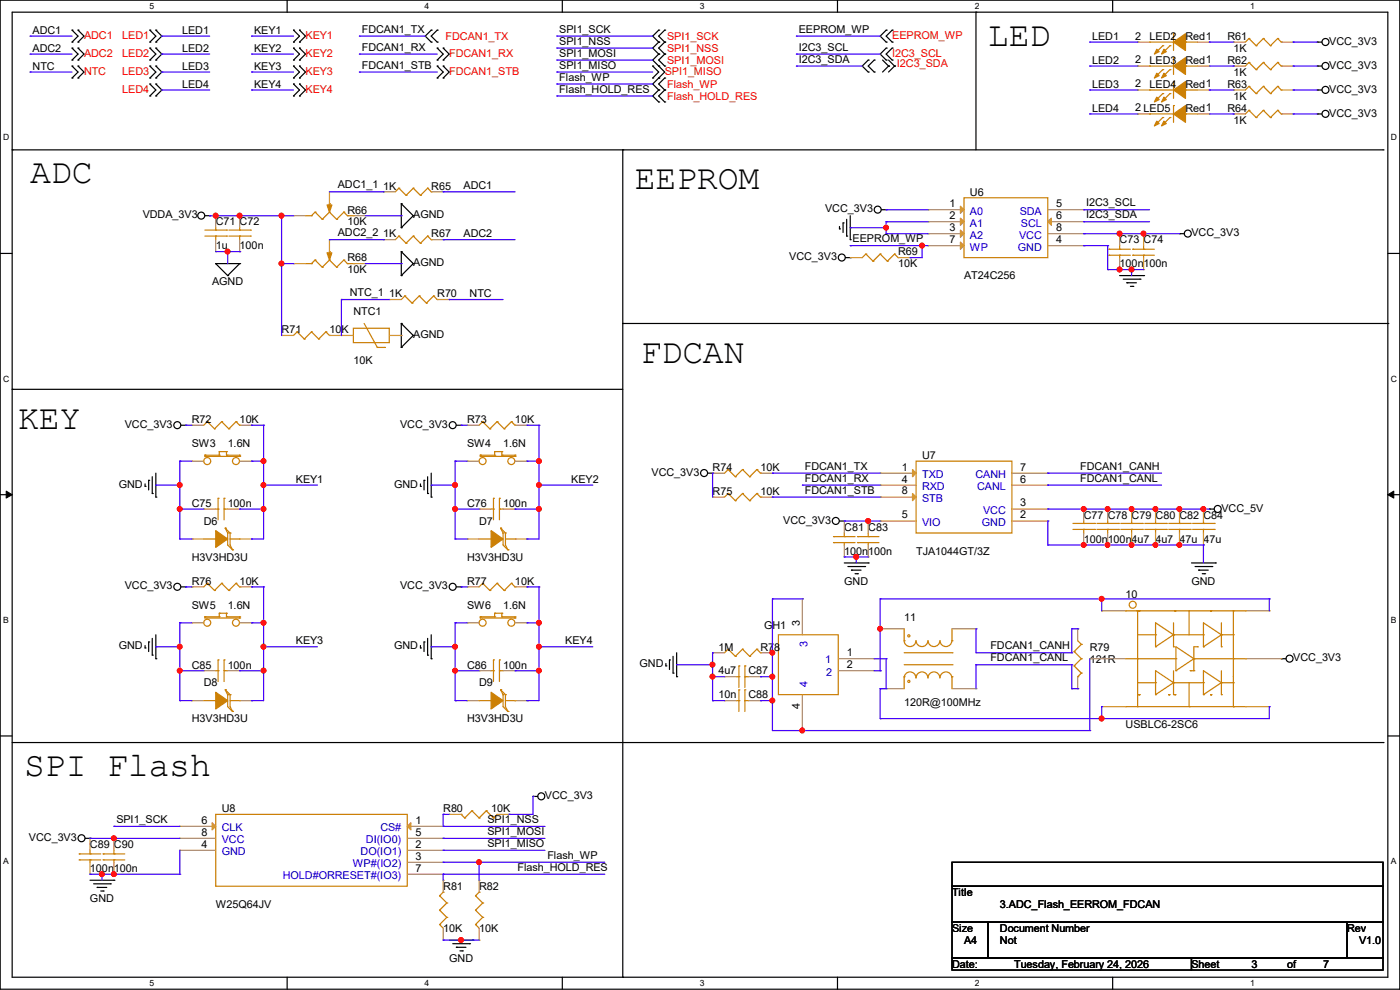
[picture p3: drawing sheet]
<svg xmlns="http://www.w3.org/2000/svg" width="297mm" height="210mm" viewBox="0 0 297 210" stroke-linecap="round" stroke-linejoin="round" font-family="sans-serif">
<defs><g id="words">
<g font-size="7.4">
<text x="209.6" y="9.7">LED</text>
<text x="6.4" y="38.9">ADC</text>
<text x="134.7" y="40.2">EEPROM</text>
<text x="135.9" y="77">FDCAN</text>
<text x="3.9" y="91">KEY</text>
<text x="5.1" y="164.6">SPI Flash</text>
</g>
<g font-size="2.3">
<text x="6.9" y="7.2">ADC1</text>
<text x="6.9" y="11">ADC2</text>
<text x="38.7" y="7.2">LED1</text>
<text x="38.7" y="11">LED2</text>
<text x="53.9" y="7.2">KEY1</text>
<text x="53.9" y="11">KEY2</text>
<text x="76.8" y="6.9">FDCAN1_TX</text>
<text x="76.8" y="10.8">FDCAN1_RX</text>
<text x="118.7" y="9.5">SPI1_NSS</text>
<text x="118.7" y="6.9">SPI1_SCK</text>
<text x="169.5" y="6.9">EEPROM_WP</text>
<text x="169.5" y="10.8">I2C3_SCL</text>
<text x="231.7" y="8.4">LED1</text>
<text x="240.8" y="8.4">2</text>
<text x="243.9" y="8.5">LED2</text>
<text x="251.5" y="8.5">Red1</text>
<text x="260.4" y="8.5">R61</text>
<text x="261.7" y="11">1K</text>
<text x="282" y="9.5">VCC_3V3</text>
<text x="6.9" y="14.8">NTC</text>
<text x="38.7" y="14.8">LED3</text>
<text x="53.9" y="14.8">KEY3</text>
<text x="76.8" y="14.6">FDCAN1_STB</text>
<text x="118.7" y="12">SPI1_MOSI</text>
<text x="118.7" y="14.6">SPI1_MISO</text>
<text x="118.7" y="17.1">Flash_WP</text>
<text x="169.5" y="13.3">I2C3_SDA</text>
<text x="231.7" y="13.5">LED2</text>
<text x="240.8" y="13.5">2</text>
<text x="243.9" y="13.5">LED3</text>
<text x="251.5" y="13.5">Red1</text>
<text x="260.4" y="13.5">R62</text>
<text x="261.7" y="16.1">1K</text>
<text x="282" y="14.6">VCC_3V3</text>
<text x="38.7" y="18.6">LED4</text>
<text x="53.9" y="18.6">KEY4</text>
<text x="118.7" y="19.6">Flash_HOLD_RES</text>
<text x="231.7" y="18.6">LED3</text>
<text x="231.7" y="23.7">LED4</text>
<text x="240.8" y="18.5">2</text>
<text x="240.8" y="23.6">2 LED5</text>
<text x="243.9" y="18.6">LED4</text>
<text x="251.5" y="23.7">Red1</text>
<text x="251.5" y="18.6">Red1</text>
<text x="260.4" y="23.7">R64</text>
<text x="260.4" y="18.6">R63</text>
<text x="261.7" y="21.2">1K</text>
<text x="282" y="19.6">VCC_3V3</text>
<text x="261.7" y="26.2">1K</text>
<text x="282" y="24.7">VCC_3V3</text>
<text x="71.7" y="40">ADC1_1</text>
<text x="81.3" y="40.2">1K</text>
<text x="91.5" y="40.2">R65</text>
<text x="98.3" y="40.2">ADC1</text>
<text x="205.8" y="41.5">U6</text>
<text x="30.3" y="46.3">VDDA_3V3</text>
<text x="45.8" y="47.8">C71</text>
<text x="50.8" y="47.8">C72</text>
<text x="73.7" y="45.3">R66</text>
<text x="73.7" y="47.8">10K</text>
<text x="87.7" y="46.3">AGND</text>
<text x="175.1" y="45">VCC_3V3</text>
<text x="201.5" y="43.9">1</text>
<text x="201.5" y="46.5">2</text>
<text x="224.1" y="43.9">5</text>
<text x="224.1" y="46.5">6</text>
<text x="230.4" y="43.8">I2C3_SCL</text>
<text x="230.4" y="46.3">I2C3_SDA</text>
<text x="45.8" y="52.9">1u</text>
<text x="50.8" y="52.9">100n</text>
<text x="71.7" y="50.1">ADC2_2</text>
<text x="81.3" y="50.4">1K</text>
<text x="91.5" y="50.4">R67</text>
<text x="98.3" y="50.3">ADC2</text>
<text x="180.9" y="51.4">EEPROM_WP</text>
<text x="201.5" y="49">3</text>
<text x="201.5" y="51.6">7</text>
<text x="224.1" y="51.6">4</text>
<text x="224.1" y="49">8</text>
<text x="237.5" y="51.6">C73</text>
<text x="242.6" y="51.6">C74</text>
<text x="252.8" y="50.1">VCC_3V3</text>
<text x="73.7" y="55.5">R68</text>
<text x="73.7" y="58">10K</text>
<text x="87.7" y="56.5">AGND</text>
<text x="167.4" y="55.2">VCC_3V3</text>
<text x="190.5" y="54.2">R69</text>
<text x="190.5" y="56.7">10K</text>
<text x="204.5" y="59.3">AT24C256</text>
<text x="237.5" y="56.7">100n</text>
<text x="242.6" y="56.7">100n</text>
<text x="45" y="60.5">AGND</text>
<text x="74.2" y="62.8">NTC_1</text>
<text x="82.6" y="63.1">1K</text>
<text x="92.8" y="63.1">R70</text>
<text x="99.6" y="63">NTC</text>
<text x="59.7" y="70.7">R71</text>
<text x="69.9" y="70.7">10K</text>
<text x="75" y="66.9">NTC1</text>
<text x="87.7" y="71.7">AGND</text>
<text x="75" y="77.3">10K</text>
<text x="40.7" y="89.7">R72</text>
<text x="50.8" y="89.7">10K</text>
<text x="99.1" y="89.7">R73</text>
<text x="109.3" y="89.7">10K</text>
<text x="26.5" y="90.8">VCC_3V3</text>
<text x="40.7" y="94.8">SW3</text>
<text x="48.3" y="94.8">1.6N</text>
<text x="84.9" y="90.8">VCC_3V3</text>
<text x="99.1" y="94.8">SW4</text>
<text x="106.7" y="94.8">1.6N</text>
<text x="138.2" y="100.9">VCC_3V3</text>
<text x="151.2" y="99.9">R74</text>
<text x="161.3" y="99.9">10K</text>
<text x="170.7" y="99.7">FDCAN1_TX</text>
<text x="191.3" y="99.8">1</text>
<text x="195.6" y="97.4">U7</text>
<text x="216.5" y="99.8">7</text>
<text x="229.2" y="99.7">FDCAN1_CANH</text>
<text x="25.2" y="103.5">GND</text>
<text x="40.7" y="107.5">C75</text>
<text x="48.3" y="107.5">100n</text>
<text x="62.8" y="102.4">KEY1</text>
<text x="83.6" y="103.5">GND</text>
<text x="99.1" y="107.5">C76</text>
<text x="106.7" y="107.5">100n</text>
<text x="121.2" y="102.4">KEY2</text>
<text x="151.2" y="105">R75</text>
<text x="161.3" y="105">10K</text>
<text x="170.7" y="102.2">FDCAN1_RX</text>
<text x="170.7" y="104.7">FDCAN1_STB</text>
<text x="191.3" y="102.4">4</text>
<text x="191.3" y="104.9">8</text>
<text x="216.5" y="107.4">3</text>
<text x="216.5" y="102.4">6</text>
<text x="229.2" y="102.2">FDCAN1_CANL</text>
<text x="43.2" y="111.3">D6</text>
<text x="101.6" y="111.3">D7</text>
<text x="166.2" y="111.1">VCC_3V3</text>
<text x="179.1" y="112.6">C81</text>
<text x="184.2" y="112.6">C83</text>
<text x="191.3" y="110">5</text>
<text x="216.5" y="110">2</text>
<text x="229.9" y="110.1">C77</text>
<text x="235" y="110.1">C78</text>
<text x="240.1" y="110.1">C79</text>
<text x="245.2" y="110.1">C80</text>
<text x="250.2" y="110.1">C82</text>
<text x="255.3" y="110.1">C84</text>
<text x="259.1" y="108.5">VCC_5V</text>
<text x="40.7" y="119">H3V3HD3U</text>
<text x="99.1" y="119">H3V3HD3U</text>
<text x="179.1" y="117.7">100n</text>
<text x="184.2" y="117.7">100n</text>
<text x="194.4" y="117.7">TJA1044GT/3Z</text>
<text x="229.9" y="115.1">100n</text>
<text x="235" y="115.1">100n</text>
<text x="240.1" y="115.1">4u7</text>
<text x="245.2" y="115.1">4u7</text>
<text x="250.2" y="115.1">47u</text>
<text x="255.3" y="115.1">47u</text>
<text x="26.5" y="125.1">VCC_3V3</text>
<text x="40.7" y="124">R76</text>
<text x="50.8" y="124">10K</text>
<text x="84.9" y="125.1">VCC_3V3</text>
<text x="99.1" y="124">R77</text>
<text x="109.3" y="124">10K</text>
<text x="179.1" y="124">GND</text>
<text x="252.8" y="124">GND</text>
<text x="40.7" y="129.1">SW5</text>
<text x="48.3" y="129.1">1.6N</text>
<text x="99.1" y="129.1">SW6</text>
<text x="106.7" y="129.1">1.6N</text>
<text x="191.8" y="131.7">11</text>
<text x="238.8" y="126.8">10</text>
<text x="25.2" y="137.8">GND</text>
<text x="62.8" y="136.7">KEY3</text>
<text x="83.6" y="137.8">GND</text>
<text x="119.9" y="136.7">KEY4</text>
<text x="162.1" y="133.4">GH1</text>
<text x="169.7" y="132.9" transform="rotate(-90 169.7 132.9)">3</text>
<text x="210.1" y="137.8">FDCAN1_CANH</text>
<text x="40.7" y="141.8">C85</text>
<text x="48.3" y="141.8">100n</text>
<text x="99.1" y="141.8">C86</text>
<text x="106.7" y="141.8">100n</text>
<text x="135.7" y="141.6">GND</text>
<text x="152.4" y="143.1">4u7</text>
<text x="152.4" y="138">1M</text>
<text x="158.8" y="143.1">C87</text>
<text x="161.3" y="138">R78</text>
<text x="179.6" y="139.2">1</text>
<text x="179.6" y="141.7">2</text>
<text x="210.1" y="140.3">FDCAN1_CANL</text>
<text x="231.2" y="138">R79</text>
<text x="231.2" y="140.5">121R</text>
<text x="274.4" y="140.3">VCC_3V3</text>
<text x="43.2" y="145.6">D8</text>
<text x="101.6" y="145.6">D9</text>
<text x="152.4" y="148.2">10n</text>
<text x="158.8" y="148.2">C88</text>
<text x="191.8" y="149.7">120R@100MHz</text>
<text x="40.7" y="153.2">H3V3HD3U</text>
<text x="99.1" y="153.2">H3V3HD3U</text>
<text x="169.7" y="150.4" transform="rotate(-90 169.7 150.4)">4</text>
<text x="238.8" y="154.5">USBLC6-2SC6</text>
<text x="47" y="172.3">U8</text>
<text x="94" y="172.3">R80</text>
<text x="104.2" y="172.3">10K</text>
<text x="115.6" y="169.5">VCC_3V3</text>
<text x="6.1" y="178.4">VCC_3V3</text>
<text x="19.1" y="179.9">C89</text>
<text x="24.2" y="179.9">C90</text>
<text x="24.7" y="174.6">SPI1_SCK</text>
<text x="42.7" y="179.8">4</text>
<text x="42.7" y="174.8">6</text>
<text x="42.7" y="177.3">8</text>
<text x="88.2" y="174.8">1</text>
<text x="88.2" y="179.8">2</text>
<text x="88.2" y="177.3">5</text>
<text x="103.4" y="174.6">SPI1_NSS</text>
<text x="103.4" y="179.7">SPI1_MISO</text>
<text x="103.4" y="177.1">SPI1_MOSI</text>
<text x="19.1" y="185">100n</text>
<text x="24.2" y="185">100n</text>
<text x="88.2" y="182.4">3</text>
<text x="88.2" y="184.9">7</text>
<text x="109.8" y="184.7">Flash_HOLD_RES</text>
<text x="116.1" y="182.2">Flash_WP</text>
<text x="19.1" y="191.3">GND</text>
<text x="94" y="188.8">R81</text>
<text x="101.6" y="188.8">R82</text>
<text x="202" y="190.1">Title</text>
<text x="45.8" y="192.6">W25Q64JV</text>
<text x="94" y="197.7">10K</text>
<text x="101.6" y="197.7">10K</text>
<text x="202" y="197.7">Size</text>
<text x="212.1" y="197.7">Document Number</text>
<text x="212.1" y="192.6">3.ADC_Flash_EERROM_FDCAN</text>
<text x="285.8" y="197.7">Rev</text>
<text x="204.5" y="200.2">A4</text>
<text x="212.1" y="200.2">Not</text>
<text x="288.3" y="200.2">V1.0</text>
<text x="95.3" y="204">GND</text>
<text x="202" y="205.3">Date:</text>
<text x="215.2" y="205.3">Tuesday, February 24, 2026</text>
<text x="252.8" y="205.3">Sheet</text>
<text x="265.5" y="205.3">3</text>
<text x="273.1" y="205.3">of</text>
<text x="280.7" y="205.3">7</text>
</g>
<g font-size="2.3" fill="#f00">
<text x="17.8" y="8.2">ADC1</text>
<text x="26" y="8.2">LED1</text>
<text x="64.8" y="8.2">KEY1</text>
<text x="94.5" y="8.5">FDCAN1_TX</text>
<text x="141.5" y="8.5">SPI1_SCK</text>
<text x="141.5" y="11">SPI1_NSS</text>
<text x="189.3" y="8.2">EEPROM_WP</text>
<text x="17.8" y="12">ADC2</text>
<text x="17.8" y="15.8">NTC</text>
<text x="26" y="12">LED2</text>
<text x="26" y="15.8">LED3</text>
<text x="64.8" y="12">KEY2</text>
<text x="64.8" y="15.8">KEY3</text>
<text x="95.3" y="12">FDCAN1_RX</text>
<text x="95.3" y="15.8">FDCAN1_STB</text>
<text x="141" y="15.8">SPI1_MISO</text>
<text x="141.5" y="13.5">SPI1_MOSI</text>
<text x="189.3" y="12">I2C3_SCL</text>
<text x="190.3" y="14.3">I2C3_SDA</text>
<text x="26" y="19.6">LED4</text>
<text x="64.8" y="19.6">KEY4</text>
<text x="141.5" y="18.6">Flash_WP</text>
<text x="141.5" y="21.2">Flash_HOLD_RES</text>
</g>
<g font-size="2.3" fill="#00c">
<text x="205.8" y="45.6">A0</text>
<text x="216.3" y="45.6">SDA</text>
<text x="205.8" y="48.1">A1</text>
<text x="205.8" y="50.6">A2</text>
<text x="205.8" y="53.2">WP</text>
<text x="215.9" y="53.2">GND</text>
<text x="216.2" y="50.6">VCC</text>
<text x="216.6" y="48.1">SCL</text>
<text x="195.6" y="101.4">TXD</text>
<text x="206.9" y="101.4">CANH</text>
<text x="195.6" y="104">RXD</text>
<text x="195.6" y="106.5">STB</text>
<text x="207.3" y="104">CANL</text>
<text x="195.6" y="111.6">VIO</text>
<text x="208.3" y="111.6">GND</text>
<text x="208.6" y="109">VCC</text>
<text x="171.3" y="137.2" transform="rotate(-90 171.3 137.2)">3</text>
<text x="175.1" y="140.5">1</text>
<text x="175.3" y="143.3">2</text>
<text x="171.3" y="145.8" transform="rotate(-90 171.3 145.8)">4</text>
<text x="47" y="176.4">CLK</text>
<text x="47" y="178.9">VCC</text>
<text x="77.6" y="178.9">DI(IO0)</text>
<text x="80.7" y="176.4">CS#</text>
<text x="47" y="181.4">GND</text>
<text x="74.8" y="184">WP#(IO2)</text>
<text x="76.5" y="181.4">DO(IO1)</text>
<text x="60" y="186.5">HOLD#ORRESET#(IO3)</text>
</g>
<g font-size="1.8">
<text x="31.7" y="1.9">5</text>
<text x="90.1" y="1.9">4</text>
<text x="148.5" y="1.9">3</text>
<text x="206.8" y="1.9">2</text>
<text x="265.2" y="1.9">1</text>
<text x=".7" y="29.8">D</text>
<text x="295.1" y="29.8">D</text>
<text x=".7" y="80.9">C</text>
<text x="295.1" y="80.9">C</text>
<text x=".7" y="132.1">B</text>
<text x="295.1" y="132.1">B</text>
<text x=".7" y="183.3">A</text>
<text x="295.1" y="183.3">A</text>
<text x="31.7" y="209.2">5</text>
<text x="90.1" y="209.2">4</text>
<text x="148.5" y="209.2">3</text>
<text x="206.8" y="209.2">2</text>
<text x="265.2" y="209.2">1</text>
</g>
</g></defs>
<path d="M0 0h297v209.8h-297zM2.6 2.6h291.8v204.7h-291.8z" fill="none" stroke="#000" stroke-width=".25"/>
<g fill="#fff">
<path d="M31.7 .3h1v2h-1z"/>
<path d="M31.7 207.6h1v1.9h-1z"/>
</g>
<path d="M60.9 0v2.6M60.9 207.3v2.5" fill="none" stroke="#000" stroke-width=".25"/>
<g fill="#fff">
<path d="M90.1 .3h1v2h-1z"/>
<path d="M90.1 207.6h1v1.9h-1z"/>
</g>
<path d="M119.3 0v2.6M119.3 207.3v2.5" fill="none" stroke="#000" stroke-width=".25"/>
<g fill="#fff">
<path d="M148.5 .3h.9v2h-.9z"/>
<path d="M148.5 207.6h.9v1.9h-.9z"/>
</g>
<path d="M177.7 0v2.6M177.7 207.3v2.5" fill="none" stroke="#000" stroke-width=".25"/>
<g fill="#fff">
<path d="M206.8 .3h1v2h-1z"/>
<path d="M206.8 207.6h1v1.9h-1z"/>
</g>
<path d="M236.1 0v2.6M236.1 207.3v2.5" fill="none" stroke="#000" stroke-width=".25"/>
<g fill="#fff">
<path d="M265.2 .3h1v2h-1z"/>
<path d="M265.2 207.6h1v1.9h-1z"/>
<path d="M.7 28.2h1.2v1.9h-1.2z"/>
<path d="M295.1 28.2h1.2v1.9h-1.2z"/>
<path d="M.7 79.3h1.2v2h-1.2z"/>
<path d="M295.1 79.3h1.2v2h-1.2z"/>
</g>
<path d="M0 53.8h2.6M294.4 53.8h2.6" fill="none" stroke="#000" stroke-width=".25"/>
<g fill="#fff">
<path d="M.7 130.5h1.2v2h-1.2z"/>
<path d="M295.1 130.5h1.1v2h-1.1z"/>
</g>
<path d="M0 104.9h2.6M294.4 104.9h2.6" fill="none" stroke="#000" stroke-width=".25"/>
<path d="M1.3 104.2l1.3 .7-1.3 .8zM294.4 104.9l1.3-.7v1.5z" fill="#000" stroke="#000" stroke-width=".21"/>
<g fill="#fff">
<path d="M.7 181.7h1.2v2h-1.2z"/>
<path d="M295.1 181.7h1.1v2h-1.1z"/>
</g>
<g fill="none" stroke="#000" stroke-width=".25">
<path d="M15.3 8.9h.1M15.3 6.4h.1M15.3 12.7h.1M15.3 10.2h.1M15.3 16.6h.1M15.3 14h.1M15.3 6.4l1.3 1.3-1.3 1.2M15.3 10.2l1.3 1.3-1.3 1.2M15.3 14l1.3 1.3-1.3 1.3M16.6 8.9h.1M16.6 6.4h.1M16.6 12.7h.1"/>
<path d="M16.6 10.2h.1M16.6 16.6h.1M16.6 14h.1M16.6 6.4l1.2 1.3-1.2 1.2M16.6 10.2l1.2 1.3-1.2 1.2M16.6 14l1.2 1.3-1.2 1.3M31.8 6.4h.1M31.8 8.9h.1M31.8 10.2h.1M31.8 12.7h.1M31.8 14h.1M31.8 16.6h.1"/>
<path d="M31.8 17.8h.1M31.8 6.4l1.3 1.3-1.3 1.2M31.8 10.2l1.3 1.3-1.3 1.2M31.8 14l1.3 1.3-1.3 1.3M31.8 17.8l1.3 1.3-1.3 1.3M33.1 8.9h.1M33.1 6.4h.1M33.1 12.7h.1M33.1 10.2h.1M33.1 16.6h.1M33.1 14h.1M33.1 17.8h.1"/>
<path d="M33.1 6.4l1.2 1.3-1.2 1.2M33.1 10.2l1.2 1.3-1.2 1.2M33.1 14l1.2 1.3-1.2 1.3M33.1 17.8l1.2 1.3-1.2 1.3M62.3 8.9h.1M62.3 6.4h.1M62.3 12.7h.1M62.3 10.2h.1M62.3 16.6h.1M62.3 14h.1M62.3 17.8h.1M62.3 6.4l1.2 1.3-1.2 1.2"/>
<path d="M62.3 10.2l1.2 1.3-1.2 1.2M62.3 14l1.2 1.3-1.2 1.3M62.3 17.8l1.2 1.3-1.2 1.3M63.5 8.9h.1M63.5 6.4h.1M63.5 12.7h.1M63.5 10.2h.1M63.5 16.6h.1M63.5 14h.1M63.5 17.8h.1M63.5 6.4l1.3 1.3-1.3 1.2M63.5 10.2l1.3 1.3-1.3 1.2"/>
<path d="M63.5 14l1.3 1.3-1.3 1.3M63.5 17.8l1.3 1.3-1.3 1.3M91.5 6.4h.1M91.5 8.9h.1M91.5 6.4l-1.3 1.3 1.3 1.2M92.8 8.9h.1M92.8 6.4h.1M92.8 12.7h.1M92.8 10.2h.1M92.8 16.6h.1M92.8 14h.1M92.8 10.2l1.2 1.3-1.2 1.2"/>
<path d="M92.8 6.4l-1.3 1.3 1.3 1.2M92.8 14l1.2 1.3-1.2 1.3M94 12.7h.1M94 10.2h.1M94 16.6h.1M94 14h.1M94 10.2l1.3 1.3-1.3 1.2M94 14l1.3 1.3-1.3 1.3M138.5 16.6h.1M138.5 14h.1M138.5 14l1.2 1.3-1.2 1.3M139.7 6.4h.1"/>
<path d="M139.7 8.9h.1M139.7 16.6h.1M139.7 19.1h.1M139.7 11.5h.1M139.7 14h.1M139.7 19.1l-1.2 1.3 1.2 1.2M139.7 6.4l-1.2 1.3 1.2 1.2M139.7 11.5l-1.2 1.2 2.5 2.6-2.5 2.5 1.2 1.3M139.7 8.9l-1.2 1.3 1.2 1.3M141 8.9h.1M141 6.4h.1M141 19.1h.1"/>
<path d="M141 16.6h.1M141 11.5h.1M141 14h.1M141 6.4l-1.3 1.3 1.3 1.2M141 16.6l-1.3 1.2 1.3 1.3M141 19.1l-1.3 1.3 1.3 1.2M141 8.9l-1.3 1.3 1.3 1.3M141 11.5l-1.3 1.2 1.3 1.3M184.2 12.7h.1M184.2 15.3h.1M184.2 12.7l-1.3 1.3 1.3 1.3M185.5 12.7h.1"/>
<path d="M185.5 15.3h.1M185.5 12.7l-1.3 1.3 1.3 1.3M187.2 12.7l1.3 1.3M188 10.2h.1M188 12.7h.1M188 6.4h.1M188 8.9h.1M188 10.2l-1.3 1.3 1.3 1.2M188 6.4l-1.3 1.3 1.3 1.2M188.5 14h.1M188.5 12.7l1.3 1.3M188.5 14l-1.3 1.3"/>
<path d="M189.3 12.7h.1M189.3 10.2h.1M189.3 8.9h.1M189.3 6.4h.1M189.3 10.2l-1.3 1.3 1.3 1.2M189.3 6.4l-1.3 1.3 1.3 1.2M189.8 14h.1M189.8 14l-1.3 1.3M207.1 2.6h.1M207.1 2.6v29.2M279.4 8.9h.1M279.4 14h.1"/>
<path d="M279.4 19.1h.1M279.4 8.9h1.1M279.4 14h1.1M279.4 19.1h1.1M2.6 31.8h.1M2.6 31.8h290.8M31.8 20.4h.1M33.1 20.4h.1M62.3 20.4h.1M63.5 20.4h.1M132.1 31.8h.1M132.1 31.8v175.5"/>
<path d="M139.7 21.6h.1M141 21.6h.1M279.4 24.2h.1M279.4 24.2h1.1M293.4 31.8h.1M43.5 45.8h1M44.5 45.8h.1M45.8 55.9h.1M45.8 55.9h5M45.8 55.9l2.5 2.6M48.3 58.5h.1M50.8 55.9h.1"/>
<path d="M50.8 55.9l-2.5 2.6M85.1 43.2h.1M85.1 48.3h.1M85.1 53.4h.1M85.1 58.5h.1M85.1 43.2v5.1M85.1 53.4v5.1M85.1 43.2l2.6 2.6M85.1 53.4l2.6 2.5M87.7 45.8h.1M87.7 55.9h.1M87.7 45.8l-2.6 2.5"/>
<path d="M87.7 55.9l-2.6 2.6M178.1 48.6h.1M178.1 48v.6M178.9 47.3h.1M178.9 47.3v2M179.4 54.7h1M179.6 50.1h.1M179.6 46.5v3.6M180.4 50.8h.1M180.4 54.7h.1M180.4 45.8v5M187 44.5h1"/>
<path d="M188 44.5h.1M237.5 58.5h5.1M238.3 59.2h3.6M239.1 60h.1M239.1 60h2M241.9 59.2h.1M242.6 58.5h.1M250.2 49.6h.1M250.2 49.6h1M85.1 68.6h.1M85.1 73.7h.1M85.1 68.6v5.1"/>
<path d="M85.1 68.6l2.6 2.6M87.7 71.2h.1M87.7 71.2l-2.6 2.5M132.1 68.6h.1M132.1 68.6h162.3M239.8 60.7h.5M240.3 60.7h.1M294.4 68.6h.1M2.6 82.6h.1M2.6 82.6h129.5M38.4 90.2h1M39.4 90.2h.1"/>
<path d="M96.8 90.2h1M97.8 90.2h.1M30.8 103.2h.1M30.8 102.7v.5M31.5 101.9h.1M31.5 101.9v2M32.3 104.7h.1M32.3 101.1v3.6M33.1 105.5h.1M33.1 100.4v5.1M89.2 103.2h.1M89.2 102.7v.5"/>
<path d="M90 101.9h.1M90 101.9v2M90.7 104.7h.1M90.7 101.1v3.6M91.5 105.5h.1M91.5 100.4v5.1M150.2 100.4h1M151.2 100.4h.1M178.1 110.5h1M179.1 110.5h.1M179.1 119.4h5.1M184.2 119.4h.1"/>
<path d="M252.8 119.4h5.1M256.6 108h.1M256.6 108h1M257.9 119.4h.1M30.8 137.5h.1M30.8 136.9v.6M31.5 136.2h.1M31.5 136.2v2M32.3 139h.1M32.3 135.4v3.6M33.1 139.7h.1M33.1 134.7v5"/>
<path d="M38.4 124.5h1M39.4 124.5h.1M89.2 137.5h.1M89.2 136.9v.6M90 136.2h.1M90 136.2v2M90.7 139h.1M90.7 135.4v3.6M91.5 139.7h.1M91.5 134.7v5M96.8 124.5h1M97.8 124.5h.1"/>
<path d="M142 140h.1M142 140v2M142.8 139.2v3.6M143.6 138.5v5.1M179.9 120.2h3.5M180.6 120.9h.1M180.6 120.9h2.1M181.4 121.7h.5M181.9 121.7h.1M183.4 120.2h.1M253.5 120.2h3.6M254.3 120.9h.1"/>
<path d="M254.3 120.9h2M255.1 121.7h.5M255.6 121.7h.1M257.1 120.2h.1M271.8 139.7h.1M271.8 139.7h1M0 156.1h2.6M2.6 157.5h290.8M141.3 141.3h.1M141.3 140.8v.5M142.8 142.8h.1M143.6 143.6h.1"/>
<path d="M293.4 157.5h.1M294.4 156.1h2.6M18.1 177.8h1M19.1 177.8h.1M113.1 169h.1M113.1 169h1M19.1 186.7h5.1M19.9 187.5h3.5M20.6 188.3h.1M20.6 188.3h2M21.4 189h.5M21.9 189h.1"/>
<path d="M23.4 187.5h.1M24.2 186.7h.1M95.3 199.4h5.1M100.4 199.4h.1M202 182.9h91.4v5.1h-91.4zM202 188h91.4v7.6h-91.4zM202 195.6h7.6v7.6h-7.6zM209.6 195.6h76.2v7.6h-76.2zM285.8 195.6h7.6v7.6h-7.6zM96.1 200.2h3.5M96.8 201h.1M96.8 201h2"/>
<path d="M97.6 201.7h.5M98.1 201.7h.1M99.6 200.2h.1M132.1 207.3h.1M202 203.2h50.8v2.6h-50.8zM252.8 203.2h40.6v2.6h-40.6z"/>
<circle cx="281.2" cy="8.9" r=".74"/>
<circle cx="281.2" cy="14" r=".74"/>
<circle cx="281.2" cy="19.1" r=".74"/>
<circle cx="281.2" cy="24.2" r=".74"/>
<circle cx="42.7" cy="45.7" r=".74"/>
<circle cx="178.6" cy="54.6" r=".74"/>
<circle cx="186.2" cy="44.5" r=".74"/>
<circle cx="252" cy="49.6" r=".74"/>
<circle cx="37.6" cy="90.2" r=".74"/>
<circle cx="96" cy="90.2" r=".74"/>
<circle cx="149.4" cy="100.4" r=".74"/>
<circle cx="177.3" cy="110.5" r=".74"/>
<circle cx="258.3" cy="108" r=".74"/>
<circle cx="37.6" cy="124.5" r=".74"/>
<circle cx="96" cy="124.5" r=".74"/>
<circle cx="273.6" cy="139.7" r=".74"/>
<circle cx="17.3" cy="177.8" r=".74"/>
<circle cx="114.8" cy="168.9" r=".74"/>
</g>
<g fill="none" stroke="#cc8006" stroke-width=".25">
<path d="M243.9 8.9h.1M243.9 14h.1M243.9 19.1h.1M243.9 8.9h5.1M243.9 14h5.1M243.9 19.1h5.1M246.7 9.7h.1M246.7 14.8h.1M246.7 19.9h.1M246.7 9.7l-1.5 1.5M246.7 14.8l-1.5 1.5M246.7 19.9l-1.5 1.5"/>
<path d="M248.2 9.7h.1M248.2 14.8h.1M248.2 19.9h.1M248.2 9.7l-1.5 1.5M248.2 14.8l-1.5 1.5M248.2 19.9l-1.5 1.5M249 7.2h.1M249 12.2h.1M249 17.3h.1M249 7.2v3.5M249 12.2v3.6M249 17.3v3.6"/>
<path d="M251.5 8.9h.1M251.5 14h.1M251.5 19.1h.1M251.5 8.9h2.5M251.5 14h2.5M251.5 19.1h2.5M265 8.2h.1M265 13.3h.1M265 18.3h.1M265 8.2l-.8 .7M265 8.2l1.5 1.5M265 13.3l-.8 .7"/>
<path d="M265 13.3l1.5 1.5M265 18.3l-.8 .8M265 18.3l1.5 1.6M266.5 9.7h.1M266.5 14.8h.1M266.5 19.9h.1M268 8.2h.1M268 13.3h.1M268 18.3h.1M268 8.2l-1.5 1.5M268 8.2l1.5 1.5M268 13.3l-1.5 1.5"/>
<path d="M268 13.3l1.5 1.5M268 18.3l-1.5 1.6M268 18.3l1.5 1.6M269.5 9.7h.1M269.5 14.8h.1M269.5 19.9h.1M271.1 8.2h.1M271.1 13.3h.1M271.1 18.3h.1M271.1 8.2l-1.6 1.5M271.1 8.2l.7 .7M271.1 13.3l-1.6 1.5"/>
<path d="M271.1 13.3l.7 .7M271.1 18.3l-1.6 1.6M271.1 18.3l.7 .8M271.8 8.9h.1M271.8 14h.1M271.8 19.1h.1M84.6 39.9h.1M84.6 39.9l-.7 .8M84.6 39.9l1.5 1.5M87.7 39.9h.1M87.7 39.9l-1.6 1.5M87.7 39.9l1.5 1.5"/>
<path d="M90.7 39.9h.1M90.7 39.9l-1.5 1.5M90.7 39.9l.8 .8M243.9 24.2h.1M243.9 24.2h5.1M246.7 24.9h.1M246.7 24.9l-1.5 1.6M248.2 24.9h.1M248.2 24.9l-1.5 1.6M249 22.4h.1M249 22.4v3.6M251.5 24.2h.1"/>
<path d="M251.5 24.2h2.5M265 23.4h.1M265 23.4l-.8 .8M265 23.4l1.5 1.5M266.5 24.9h.1M268 23.4h.1M268 23.4l-1.5 1.5M268 23.4l1.5 1.5M269.5 24.9h.1M271.1 23.4h.1M271.1 23.4l-1.6 1.5M271.1 23.4l.7 .8"/>
<path d="M271.8 24.2h.1M43.5 50.1h4.5M43.5 48.8h4.5M45.8 48.8h.1M45.8 50.1h.1M45.8 48.3v.5M45.8 50.1v.7M48 50.1h.1M48 48.8h.1M48.6 50.1h4.5M48.6 48.8h4.5M50.8 48.8h.1"/>
<path d="M50.8 50.1h.1M50.8 48.3v.5M50.8 50.1v.7M53.1 50.1h.1M53.1 48.8h.1M64.8 45.8h1.3M64.8 55.9h1.3M66.1 45.8h.1M66.1 55.9h.1M66.8 45h.1M66.8 55.2h.1M66.8 45l-.7 .8"/>
<path d="M66.8 45l1.6 1.5M66.8 55.2l-.7 .7M66.8 55.2l1.6 1.5M68.4 46.5h.1M68.4 56.7h.1M69.9 45h.1M69.9 43.2h.1M69.9 55.2h.1M69.9 53.4h.1M69.9 45l-1.5 1.5M69.9 45l1.5 1.5M69.9 43.2v.5"/>
<path d="M69.9 53.4v.5M69.9 55.2l-1.5 1.5M69.9 55.2l1.5 1.5M71.4 46.5h.1M71.4 56.7h.1M72.9 45h.1M72.9 55.2h.1M72.9 45l-1.5 1.5M72.9 45l.8 .8M72.9 55.2l-1.5 1.5M72.9 55.2l.8 .7M73.7 45.8h.1"/>
<path d="M73.7 55.9h.1M73.7 45.8h1.3M73.7 55.9h1.3M75 45.8h.1M75 55.9h.1M84.6 50.1h.1M84.6 50.1l-.7 .7M84.6 50.1l1.5 1.5M86.1 41.4h.1M86.1 51.6h.1M87.7 50.1h.1M87.7 50.1l-1.6 1.5"/>
<path d="M87.7 50.1l1.5 1.5M89.2 41.4h.1M89.2 51.6h.1M90.7 50.1h.1M90.7 50.1l-1.5 1.5M90.7 50.1l.8 .7M91.5 40.7h.1M91.5 50.8h.1M183.7 53.9h.1M183.7 53.9l-.8 .8M183.7 53.9l1.5 1.5M185.2 55.4h.1"/>
<path d="M186.7 53.9h.1M186.7 53.9l-1.5 1.5M186.7 53.9l1.6 1.5M188.3 55.4h.1M189.8 53.9h.1M189.8 53.9l-1.5 1.5M189.8 53.9l.7 .8M190.5 54.7h.1M204.5 42h17.8v12.7h-17.8zM235.2 52.9h.1M235.2 54.1h.1M235.2 52.9h4.6"/>
<path d="M235.2 54.1h4.6M237.5 54.1h.1M237.5 52.9h.1M237.5 52.1v.8M237.5 54.1v.6M240.3 52.9h.1M240.3 54.1h.1M240.3 52.9h4.6M240.3 54.1h4.6M242.6 54.1h.1M242.6 52.9h.1M242.6 52.1v.8"/>
<path d="M242.6 54.1v.6M63 70.4h.1M63 70.4l-.7 .8M63 70.4l1.6 1.5M64.6 71.9h.1M66.1 70.4h.1M66.1 70.4l-1.5 1.5M66.1 70.4l1.5 1.5M67.6 71.9h.1M69.1 70.4h.1M69.1 70.4l-1.5 1.5M69.1 70.4l.8 .8"/>
<path d="M69.9 71.2h.1M75 69.6h7.6v3.1h-7.6zM77.3 68.6l2.8 5.1M80.1 73.7h.1M80.1 73.7h1.5M81.6 73.7h.1M85.9 62.8h.1M85.9 62.8l-.8 .7M85.9 62.8l1.5 1.5M87.4 64.3h.1M88.9 62.8h.1M88.9 62.8l-1.5 1.5"/>
<path d="M88.9 62.8l1.6 1.5M90.5 64.3h.1M92 62.8h.1M92 62.8l-1.5 1.5M92 62.8l.8 .7M92.8 63.5h.1M43.5 96.6h.1M43.5 96.6h3M43.5 96.6v.2h7.3M44 89.5h.1M44 89.5l-.8 .7M44 89.5l1.5 1.5"/>
<path d="M45.5 91h.1M46.5 95.8h.1M46.5 96.6h.1M46.5 95.8h1.5M46.5 95.8v.8M47 89.5h.1M47 89.5l-1.5 1.5M47 89.5l1.6 1.5M48 96.6h.1M48 95.8h.1M48 96.6h2.8M48 95.8v.8"/>
<path d="M48.6 91h.1M50.1 89.5h.1M50.1 89.5l-1.5 1.5M50.1 89.5l.7 .7M50.8 90.2h.1M50.8 96.8h.1M50.8 96.6h.1M50.8 96.6v.2M101.9 96.6h.1M101.9 96.6h3M101.9 96.6v.2h7.4M102.4 89.5h.1"/>
<path d="M102.4 89.5l-.8 .7M102.4 89.5l1.5 1.5M103.9 91h.1M104.9 95.8h.1M104.9 96.6h.1M104.9 95.8h1.6M104.9 95.8v.8M105.5 89.5h.1M105.5 89.5l-1.6 1.5M105.5 89.5l1.5 1.5M106.5 96.6h.1M106.5 95.8h.1"/>
<path d="M106.5 96.6h2.8M106.5 95.8v.8M107 91h.1M108.5 89.5h.1M108.5 89.5l-1.5 1.5M108.5 89.5l.8 .7M109.3 96.8h.1M109.3 96.6h.1M109.3 90.2h.1M109.3 96.6v.2M154.5 99.6h.1M154.5 99.6l-.8 .8"/>
<path d="M154.5 99.6l1.5 1.5M157.5 99.6h.1M157.5 99.6l-1.5 1.5M157.5 99.6l1.5 1.5M160.6 99.6h.1M160.6 99.6l-1.6 1.5M160.6 99.6l.7 .8M194.4 97.8h20.3v15.3h-20.3zM43.2 114.3h2.6M45.8 114.3h.1M45.8 108h.5M46.3 108h.1"/>
<path d="M46.3 105.7h.1M46.3 105.7v4.6M47.5 105.7h.1M47.5 108h.1M47.5 108h.8M47.5 105.7v4.6M47.8 112.1h.1M47.8 112.1l1 1M47.8 112.1l.5 1M48.3 113.1h.1M48.3 113.1v2.5l1 1M48.8 113.1h.1"/>
<path d="M48.8 114.3h2M48.8 113.1v2.5l.5 1M49.3 116.6h.1M50.8 114.3h.1M101.6 114.3h2.6M104.2 114.3h.1M104.2 108h.5M104.7 108h.1M104.7 105.7h.1M104.7 105.7v4.6M106 105.7h.1M106 108h.1"/>
<path d="M106 108h.7M106 105.7v4.6M106.2 112.1h.1M106.2 112.1l1 1M106.2 112.1l.5 1M106.7 113.1h.1M106.7 113.1v2.5l1 1M107.2 113.1h.1M107.2 114.3h2.1M107.2 113.1v2.5l.5 1M107.7 116.6h.1M109.3 114.3h.1"/>
<path d="M154.5 104.7h.1M154.5 104.7l-.8 .8M154.5 104.7l1.5 1.5M156 106.2h.1M156 101.1h.1M157.5 104.7h.1M157.5 104.7l-1.5 1.5M157.5 104.7l1.5 1.5M159 106.2h.1M159 101.1h.1M160.6 104.7h.1M160.6 104.7l-1.6 1.5"/>
<path d="M160.6 104.7l.7 .8M161.3 105.5h.1M161.3 100.4h.1M176.8 113.8h.1M176.8 115.1h.1M176.8 113.8h4.6M176.8 115.1h4.6M179.1 115.1h.1M179.1 113.8h.1M179.1 113.1v.7M179.1 115.1v.5M181.9 113.8h.1"/>
<path d="M181.9 115.1h.1M181.9 113.8h4.6M181.9 115.1h4.6M184.2 115.1h.1M184.2 113.8h.1M184.2 113.1v.7M184.2 115.1v.5M227.6 112.3h4.6M227.6 111h4.6M229.9 111h.1M229.9 112.3h.1M229.9 110.5v.5"/>
<path d="M229.9 112.3v.8M232.2 112.3h.1M232.2 111h.1M232.7 112.3h4.6M232.7 111h4.6M235 111h.1M235 112.3h.1M235 110.5v.5M235 112.3v.8M237.3 112.3h.1M237.3 111h.1M237.8 112.3h4.6"/>
<path d="M237.8 111h4.6M240.1 111h.1M240.1 112.3h.1M240.1 110.5v.5M240.1 112.3v.8M242.4 112.3h.1M242.4 111h.1M242.9 112.3h4.5M242.9 111h4.5M245.2 111h.1M245.2 112.3h.1M245.2 110.5v.5"/>
<path d="M245.2 112.3v.8M247.4 112.3h.1M247.4 111h.1M247.9 112.3h4.6M247.9 111h4.6M250.2 111h.1M250.2 112.3h.1M250.2 110.5v.5M250.2 112.3v.8M252.5 112.3h.1M252.5 111h.1M253 112.3h4.6"/>
<path d="M253 111h4.6M255.3 111h.1M255.3 112.3h.1M255.3 110.5v.5M255.3 112.3v.8M257.6 112.3h.1M257.6 111h.1M43.5 130.9h.1M43.5 130.9h3M43.5 130.9v.2h7.3M44 123.7h.1M44 123.7l-.8 .8"/>
<path d="M44 123.7l1.5 1.6M45.5 125.3h.1M46.3 140h.1M46.3 140v4.6M46.5 130.1h.1M46.5 130.9h.1M46.5 130.1h1.5M46.5 130.1v.8M47 123.7h.1M47 123.7l-1.5 1.6M47 123.7l1.6 1.6M47.5 140h.1"/>
<path d="M47.5 140v4.6M48 130.9h.1M48 130.1h.1M48 130.9h2.8M48 130.1v.8M48.6 125.3h.1M50.1 123.7h.1M50.1 123.7l-1.5 1.6M50.1 123.7l.7 .8M50.8 124.5h.1M50.8 131.1h.1M50.8 130.9h.1"/>
<path d="M50.8 130.9v.2M101.9 130.9h.1M101.9 130.9v.2h7.4M101.9 130.9h3M102.4 123.7h.1M102.4 123.7l-.8 .8M102.4 123.7l1.5 1.6M103.9 125.3h.1M104.7 140h.1M104.7 140v4.6M104.9 130.1h.1M104.9 130.9h.1"/>
<path d="M104.9 130.1v.8M104.9 130.1h1.6M105.5 123.7h.1M105.5 123.7l-1.6 1.6M105.5 123.7l1.5 1.6M106 140h.1M106 140v4.6M106.5 130.9h.1M106.5 130.1h.1M106.5 130.1v.8M106.5 130.9h2.8M107 125.3h.1"/>
<path d="M108.5 123.7h.1M108.5 123.7l-1.5 1.6M108.5 123.7l.8 .8M109.3 124.5h.1M109.3 131.1h.1M109.3 130.9h.1M109.3 130.9v.2M154.5 137.7h.1M154.5 137.7l-.8 .8M154.5 137.7l1.5 1.5M156 139.2h.1M157.5 137.7h.1"/>
<path d="M157.5 137.7l-1.5 1.5M157.5 137.7l1.5 1.5M159 139.2h.1M160.6 137.7h.1M160.6 137.7l-1.6 1.5M160.6 137.7l.7 .8M161.3 138.5h.1M165.1 134.7h12.7v12.7h-12.7zM191.8 135.9h.1M191.8 135.9a1.27 1.27 0 0 0 1.3 1.3 1.27 1.27 0 0 0 1.3-1.3 1.25 1.25 0 0 0 1.2 1.3 1.25 1.25 0 0 0 1.2-1.3 1.27 1.27 0 0 0 1.3 1.3 1.27 1.27 0 0 0 1.3-1.3M191.8 133.4v2.5M191.8 138.5h10.2"/>
<path d="M199.4 135.9a1.25 1.25 0 0 0 1.3 1.3 1.25 1.25 0 0 0 1.2-1.3M202 135.9h.1M202 138.5h.1M202 133.4v2.5M227.9 138.2h.1M227.9 138.2l1.5 1.5M228.6 135.9l.8 .8M229.4 136.7h.1M229.4 139.7h.1M229.4 136.7l-1.5 1.5M229.4 139.7l-1.5 1.6M238.8 129.6h.1"/>
<path d="M238.8 129.6h22.6M238.8 139.7h10.7M241.3 129.6h.1M241.3 139.7h.1M241.3 129.6v20.3M241.3 134.7h3.9M241.6 129.6h.1M245.2 137.2h.1M245.2 134.7h.1M249 134.7h.1M249 137.2h.1M249 132.1v5.1"/>
<path d="M249 134.7l-3.8-2.6v5.1M249 134.7l-3.8 2.5M249 134.7h6.3M249.2 129.6h.1M249.5 139.7h.1M252.3 129.6h.1M252.3 129.6v5.1M253.3 139.7h.1M253.3 139.7h10.9M253.3 139.7l-3.8-2.5v5.1M253.3 139.7l-3.8 2.6M254 137.2h.1"/>
<path d="M254 137.2h-.7v5.1M255.3 137.2h.1M255.3 134.7h.1M256.8 129.6h.1M259.1 134.7h.1M259.1 137.2h.1M259.1 134.7l-3.8-2.6v5.1M259.1 134.7l-3.8 2.5M259.1 132.1v5.1M259.1 134.7h2.6M261.4 129.6h.1M261.7 129.6h.1"/>
<path d="M261.7 134.7h.1M261.7 139.7h.1M261.7 129.6h2.5M261.7 129.6v20.3M264.2 129.6h.1M264.2 139.7h.1M43.2 148.6h2.6M45.8 148.6h.1M45.8 142.3h.5M46.3 142.3h.1M47.5 142.3h.1M47.5 142.3h.8"/>
<path d="M47.8 146.3h.1M47.8 146.3l1 1.1M47.8 146.3l.5 1.1M48.3 147.4h.1M48.3 147.4v2.5l1 1M48.8 147.4h.1M48.8 147.4v2.5l.5 1M48.8 148.6h2M49.3 150.9h.1M50.8 148.6h.1M101.6 148.6h2.6M104.2 148.6h.1"/>
<path d="M104.2 142.3h.5M104.7 142.3h.1M106 142.3h.1M106 142.3h.7M106.2 146.3h.1M106.2 146.3l1 1.1M106.2 146.3l.5 1.1M106.7 147.4h.1M106.7 147.4v2.5l1 1M107.2 147.4h.1M107.2 148.6h2.1M107.2 147.4v2.5l.5 1"/>
<path d="M107.7 150.9h.1M109.3 148.6h.1M156.3 143.6h.5M156.3 148.6h.5M156.8 143.6h.1M156.8 141.3h.1M156.8 148.6h.1M156.8 146.3h.1M156.8 141.3v4.5M156.8 146.3v4.6M158 141.3h.1M158 143.6h.1"/>
<path d="M158 146.3h.1M158 148.6h.1M158 143.6h.8M158 141.3v4.5M158 146.3v4.6M158 148.6h.8M191.8 143.6h.1M191.8 143.6v2.5M191.8 141h10.2M191.8 143.8a1.27 1.27 0 0 1 1.3-1.3 1.27 1.27 0 0 1 1.3 1.3 1.27 1.27 0 0 1 1.2-1.3 1.27 1.27 0 0 1 1.3 1.3 1.25 1.25 0 0 1 1.2-1.3 1.25 1.25 0 0 1 1.3 1.3M199.4 143.8a1.25 1.25 0 0 1 1.3-1.3 1.25 1.25 0 0 1 1.2 1.3M202 143.6h.1"/>
<path d="M202 141h.1M202 143.6v2.5M227.9 141.3h.1M227.9 141.3l1.5 1.5M228.6 143.6h.1M229.4 142.8h.1M229.4 142.8l-.8 .8M238.8 149.9h.1M238.8 149.9h25.4M241.3 149.9h.1M241.3 144.8h3.9M241.6 147.4h.1"/>
<path d="M245.2 147.4h.1M245.2 144.8h.1M247.9 147.4h.1M249 144.8h.1M249 147.4h.1M249 142.3v5.1M249 144.8l-3.8-2.5v5.1M249 144.8l-3.8 2.6M249 144.8h6.3M249.2 147.4h.1M249.5 142.3h.1M252.3 149.9h.1"/>
<path d="M252.3 144.8v5.1M252.5 142.3h.1M252.5 142.3h.8M253.3 142.3h.1M255.3 147.4h.1M255.3 144.8h.1M256.8 147.4h.1M259.1 144.8h.1M259.1 147.4h.1M259.1 144.8l-3.8-2.5v5.1M259.1 142.3v5.1M259.1 144.8l-3.8 2.6"/>
<path d="M259.1 144.8h2.6M261.7 149.9h.1M261.7 144.8h.1M264.2 149.9h.1M45.8 172.8h40.6v15.2h-40.6zM97.8 172.8h.1M97.8 172.8l.8 .7M98.6 173.5h.1M100.1 172h.1M100.1 172l1.5 1.5M100.1 172l-1.5 1.5M101.6 173.5h.1"/>
<path d="M103.2 172h.1M103.2 172l1.5 1.5M103.2 172l-1.6 1.5M104.7 173.5h.1M105.5 172.8l-.8 .7M16.8 181.1h.1M16.8 182.4h.1M16.8 181.1h4.6M16.8 182.4h4.6M19.1 182.4h.1M19.1 181.1h.1M19.1 180.4v.7"/>
<path d="M19.1 182.4v.5M21.9 181.1h.1M21.9 182.4h.1M21.9 181.1h4.6M21.9 182.4h4.6M24.2 182.4h.1M24.2 181.1h.1M24.2 180.4v.7M24.2 182.4v.5M93.3 196.1h.1M93.3 193.1h.1M93.3 190h.1"/>
<path d="M93.3 196.1l.7 .8M93.3 193.1l1.5 1.5M93.3 190l1.5 1.6M94 189.3h.1M94 189.3l-.7 .7M94.8 194.6h.1M94.8 191.6h.1M94.8 194.6l-1.5 1.5M94.8 191.6l-1.5 1.5M100.9 196.1h.1M100.9 193.1h.1M100.9 190h.1"/>
<path d="M100.9 196.1l.7 .8M100.9 193.1l1.5 1.5M100.9 190l1.5 1.6M101.6 189.3h.1M101.6 189.3l-.7 .7M102.4 194.6h.1M102.4 191.6h.1M102.4 194.6l-1.5 1.5M102.4 191.6l-1.5 1.5"/>
<circle cx="44" cy="97.8" r=".74"/>
<circle cx="50.1" cy="97.8" r=".74"/>
<circle cx="102.4" cy="97.8" r=".74"/>
<circle cx="108.5" cy="97.8" r=".74"/>
<circle cx="44" cy="132.1" r=".74"/>
<circle cx="50.1" cy="132.1" r=".74"/>
<circle cx="102.4" cy="132.1" r=".74"/>
<circle cx="108.5" cy="132.1" r=".74"/>
<circle cx="192.8" cy="134.9" r=".23"/>
<circle cx="240.3" cy="128.3" r=".74"/>
<circle cx="192.8" cy="144.5" r=".23"/>
</g>
<g fill="none" stroke="#a84" stroke-width=".25">
<path d="M241.3 8.9h.1M241.3 14h.1M241.3 19.1h.1M241.3 8.9h2.6M241.3 14h2.6M241.3 19.1h2.6M254 8.9h2.6M254 14h2.6M254 19.1h2.6M256.6 8.9h.1M256.6 14h.1M256.6 19.1h.1"/>
<path d="M261.7 8.9h.1M261.7 14h.1M261.7 19.1h.1M261.7 8.9h2.5M261.7 14h2.5M261.7 19.1h2.5M271.8 8.9h2.6M271.8 14h2.6M271.8 19.1h2.6M274.4 8.9h.1M274.4 14h.1M274.4 19.1h.1"/>
<path d="M241.3 24.2h.1M241.3 24.2h2.6M254 24.2h2.6M256.6 24.2h.1M261.7 24.2h.1M261.7 24.2h2.5M271.8 24.2h2.6M274.4 24.2h.1M45.8 45.8h.1M45.8 53.4h.1M45.8 45.8v2.5M45.8 50.8v2.6"/>
<path d="M50.8 45.8h.1M50.8 53.4h.1M50.8 45.8v2.5M50.8 50.8v2.6M62.3 45.8h.1M62.3 55.9h.1M62.3 45.8h2.5M62.3 55.9h2.5M69.9 40.7h.1M69.9 50.8h.1M69.9 40.7v2.5M69.9 50.8v2.6"/>
<path d="M75 45.8h2.5M75 55.9h2.5M77.5 45.8h.1M77.5 55.9h.1M81.3 40.7h.1M81.3 50.8h.1M81.3 40.7h2.6M81.3 50.8h2.6M91.5 40.7h2.5M91.5 50.8h2.5M94 40.7h.1M94 50.8h.1"/>
<path d="M180.4 54.7h.1M180.4 54.7h2.5M190.5 54.7h2.6M193.1 54.7h.1M196.9 44.5h.1M196.9 47h.1M196.9 49.6h.1M196.9 52.1h.1M196.9 44.5h7.6M196.9 47h7.6M196.9 49.6h7.6M196.9 52.1h7.6"/>
<path d="M222.3 44.5h7.6M222.3 47h7.6M222.3 49.6h7.6M222.3 52.1h7.6M229.9 52.1h.1M229.9 44.5h.1M229.9 47h.1M229.9 49.6h.1M237.5 57.2h.1M237.5 49.6h.1M237.5 49.6v2.5M237.5 54.7v2.5"/>
<path d="M242.6 57.2h.1M242.6 49.6h.1M242.6 49.6v2.5M242.6 54.7v2.5M59.7 71.2h.1M59.7 71.2h2.6M69.9 71.2h5.1M72.4 71.2h.1M82.6 63.5h.1M82.6 71.2h2.5M82.6 63.5h2.5M85.1 71.2h.1"/>
<path d="M92.8 63.5h2.5M95.3 63.5h.1M40.7 90.2h.1M40.7 97.8h.1M40.7 97.8h2.5M40.7 90.2h2.5M50.8 97.8h2.6M50.8 90.2h2.6M53.4 90.2h.1M53.4 97.8h.1M99.1 97.8h.1M99.1 90.2h.1"/>
<path d="M99.1 97.8h2.5M99.1 90.2h2.5M109.3 97.8h2.5M109.3 90.2h2.5M111.8 97.8h.1M111.8 90.2h.1M40.7 114.3h.1M40.7 114.3h2.5M43.2 108h.1M43.2 108h2.6M48.3 108h2.5M50.8 108h.1"/>
<path d="M50.8 114.3h2.6M53.4 114.3h.1M99.1 114.3h.1M99.1 114.3h2.5M101.6 108h.1M101.6 108h2.6M106.7 108h2.6M109.3 108h.1M109.3 114.3h2.5M111.8 114.3h.1M151.2 105.5h.1M151.2 100.4h.1"/>
<path d="M151.2 100.4h2.5M151.2 105.5h2.5M161.3 100.4h2.6M161.3 105.5h2.6M163.9 105.5h.1M163.9 100.4h.1M179.1 118.2h.1M179.1 110.5h.1M179.1 110.5v2.6M179.1 115.6v2.6M184.2 118.2h.1M184.2 110.5h.1"/>
<path d="M184.2 110.5v2.6M184.2 115.6v2.6M186.7 100.4h.1M186.7 102.9h.1M186.7 110.5h.1M186.7 105.5h.1M186.7 100.4h7.7M186.7 110.5h7.7M186.7 102.9h7.7M186.7 105.5h7.7M214.7 108h7.6M214.7 100.4h7.6"/>
<path d="M214.7 110.5h7.6M214.7 102.9h7.6M222.3 110.5h.1M222.3 108h.1M222.3 102.9h.1M222.3 100.4h.1M229.9 108h.1M229.9 115.6h.1M229.9 108v2.5M229.9 113.1v2.5M235 108h.1M235 115.6h.1"/>
<path d="M235 108v2.5M235 113.1v2.5M240.1 108h.1M240.1 115.6h.1M240.1 108v2.5M240.1 113.1v2.5M245.2 108h.1M245.2 115.6h.1M245.2 108v2.5M245.2 113.1v2.5M250.2 108h.1M250.2 115.6h.1"/>
<path d="M250.2 108v2.5M250.2 113.1v2.5M255.3 108h.1M255.3 115.6h.1M255.3 108v2.5M255.3 113.1v2.5M40.7 124.5h.1M40.7 132.1h.1M40.7 124.5h2.5M40.7 132.1h2.5M50.8 124.5h2.6M50.8 132.1h2.6"/>
<path d="M53.4 124.5h.1M53.4 132.1h.1M99.1 124.5h.1M99.1 132.1h.1M99.1 124.5h2.5M99.1 132.1h2.5M109.3 124.5h2.5M109.3 132.1h2.5M111.8 124.5h.1M111.8 132.1h.1M151.2 138.5h.1M151.2 138.5h2.5"/>
<path d="M161.3 138.5h2.6M163.9 138.5h.1M170.2 127h.1M170.2 127v7.7M177.8 139.7h7.7M185.5 139.7h.1M186.7 133.4h.1M186.7 133.4h5.1M202 133.4h5.1M207.1 133.4h.1M228.6 133.4h.1M228.6 133.4v2.5"/>
<path d="M231.2 139.7h.1M231.2 139.7h7.6M233.7 129.6h.1M233.7 129.6h5.1M264.2 129.6h5.1M264.2 139.7h7.6M269.3 129.6h.1M271.8 139.7h.1M40.7 148.6h.1M40.7 148.6h2.5M43.2 142.3h.1M43.2 142.3h2.6"/>
<path d="M48.3 142.3h2.5M50.8 142.3h.1M50.8 148.6h2.6M53.4 148.6h.1M99.1 148.6h.1M99.1 148.6h2.5M101.6 142.3h.1M101.6 142.3h2.6M106.7 142.3h2.6M109.3 142.3h.1M109.3 148.6h2.5M111.8 148.6h.1"/>
<path d="M153.7 143.6h.1M153.7 148.6h.1M153.7 143.6h2.6M153.7 148.6h2.6M158.8 143.6h2.5M158.8 148.6h2.5M161.3 143.6h.1M161.3 148.6h.1M170.2 155h.1M170.2 147.4v7.6M177.8 142.3h7.7M185.5 142.3h.1"/>
<path d="M186.7 146.1h.1M186.7 146.1h5.1M202 146.1h5.1M207.1 146.1h.1M228.6 146.1h.1M228.6 143.6v2.5M233.7 149.9h.1M233.7 149.9h5.1M264.2 149.9h5.1M269.3 149.9h.1M19.1 177.8h.1M19.1 177.8v2.6"/>
<path d="M24.2 177.8h.1M24.2 177.8v2.6M38.1 175.3h.1M38.1 177.8h.1M38.1 175.3h7.7M38.1 177.8h7.7M86.4 175.3h7.6M86.4 177.8h7.6M94 175.3h.1M94 177.8h.1M95.3 172.8h.1M95.3 172.8h2.5"/>
<path d="M105.5 172.8h2.5M108 172.8h.1M19.1 185.5h.1M19.1 182.9v2.6M24.2 185.5h.1M24.2 182.9v2.6M38.1 180.4h.1M38.1 180.4h7.7M86.4 180.4h7.6M86.4 182.9h7.6M86.4 185.5h7.6M94 199.4h.1"/>
<path d="M94 186.7h.1M94 180.4h.1M94 182.9h.1M94 185.5h.1M94 186.7v2.6M94 196.9v2.5M101.6 199.4h.1M101.6 186.7h.1M101.6 186.7v2.6M101.6 196.9v2.5"/>
</g>
<g fill="#cc8006" stroke="#cc8006" stroke-width=".25">
<path d="M69.4 43.5h1l-.5 1.5z"/>
<path d="M69.4 53.6h1l-.5 1.6z"/>
<path d="M45.8 112.6l2.5 1.7-2.5 1.8z" fill-rule="evenodd"/>
<path d="M249 8.9l2.5-1.7v3.5z" fill-rule="evenodd"/>
<path d="M245.4 10.5l.5 .5-1 .5z" fill-rule="evenodd"/>
<path d="M246.9 10.5l.5 .5-1 .5z" fill-rule="evenodd"/>
<path d="M249 14l2.5-1.8v3.6z" fill-rule="evenodd"/>
<path d="M245.4 15.5l.5 .5-1 .6z" fill-rule="evenodd"/>
<path d="M246.9 15.5l.5 .5-1 .6z" fill-rule="evenodd"/>
<path d="M45.8 146.9l2.5 1.7-2.5 1.8z" fill-rule="evenodd"/>
<path d="M249 19.1l2.5-1.8v3.6z" fill-rule="evenodd"/>
<path d="M245.4 20.6l.5 .5-1 .5z" fill-rule="evenodd"/>
<path d="M246.9 20.6l.5 .5-1 .5z" fill-rule="evenodd"/>
<path d="M104.2 112.6l2.5 1.7-2.5 1.8z" fill-rule="evenodd"/>
<path d="M249 24.2l2.5-1.8v3.6z" fill-rule="evenodd"/>
<path d="M245.4 25.7l.5 .5-1 .5z" fill-rule="evenodd"/>
<path d="M246.9 25.7l.5 .5-1 .5z" fill-rule="evenodd"/>
<path d="M104.2 146.9l2.5 1.7-2.5 1.8z" fill-rule="evenodd"/>
</g>
<g fill="#a84" stroke="#a84" stroke-width=".25">
<path d="M203.8 43.7l.7 .8-.7 .8z"/>
<path d="M203.8 46.3l.7 .7-.7 .8z"/>
<path d="M203.8 48.8l.7 .8-.7 .7z"/>
<path d="M222.3 47l.8-.7v1.5z"/>
<path d="M203.8 51.4l.7 .7-.7 .8z"/>
<path d="M86.4 175.3l.8-.8v1.6z"/>
<path d="M45 174.5l.8 .8-.8 .8z"/>
<path d="M193.6 99.6l.8 .8-.8 .7z"/>
<path d="M193.6 104.7l.8 .8-.8 .7z"/>
</g>
<g fill="none" stroke="#4200ff" stroke-width=".25">
<path d="M6.4 7.7h.1M6.4 11.5h.1M6.4 15.3h.1M6.4 7.7h8.9M6.4 11.5h8.9M6.4 15.3h8.9M34.3 7.7h.1M34.3 11.5h.1M34.3 15.3h.1M34.3 19.1h.1M34.3 7.7h10.2M34.3 11.5h10.2"/>
<path d="M34.3 15.3h10.2M34.3 19.1h10.2M53.4 7.7h.1M53.4 11.5h.1M53.4 15.3h.1M53.4 19.1h.1M53.4 7.7h8.9M53.4 11.5h8.9M53.4 15.3h8.9M53.4 19.1h8.9M76.2 7.7h.1M76.2 11.5h.1"/>
<path d="M76.2 15.3h.1M76.2 7.7h14M76.2 11.5h16.6M76.2 15.3h16.6M118.2 10.2h.1M118.2 12.7h.1M118.2 15.3h.1M118.2 17.8h.1M118.2 7.7h.1M118.2 7.7h20.3M118.2 15.3h20.3M118.2 10.2h20.3"/>
<path d="M118.2 12.7h20.3M118.2 17.8h20.3M169 7.7h.1M169 11.5h.1M169 14h.1M169 7.7h17.7M169 11.5h17.7M169 14h13.9M231.2 8.9h.1M231.2 14h.1M231.2 19.1h.1M231.2 19.1h10.1"/>
<path d="M231.2 14h10.1M231.2 8.9h10.1M256.6 8.9h.1M256.6 19.1h.1M256.6 19.1h5.1M256.6 14h5.1M256.6 8.9h5.1M261.7 14h.1M274.4 14h.1M274.4 19.1h.1M274.4 8.9h.1M274.4 19.1h5"/>
<path d="M274.4 14h5M274.4 8.9h5M118.2 20.4h.1M118.2 20.4h20.3M231.2 24.2h.1M231.2 24.2h10.1M256.6 24.2h5.1M261.7 24.2h.1M274.4 24.2h.1M274.4 24.2h5M44.5 45.8h.1M44.5 45.8h17.8"/>
<path d="M45.8 45.8h.1M45.8 53.4h5M48.3 53.4h.1M48.3 53.4v2.5M50.8 45.8h.1M50.8 53.4h.1M59.7 45.8h.1M59.7 55.9h.1M59.7 45.8v25.4M59.7 55.9h2.6M69.9 40.7h11.4M69.9 50.8h11.4"/>
<path d="M77.5 45.8h7.6M77.5 55.9h7.6M81.3 40.7h.1M81.3 50.8h.1M85.1 45.8h.1M85.1 55.9h.1M94 40.7h.1M94 50.8h.1M94 40.7h15.3M94 50.8h15.3M180.4 48.3h.1M180.4 52.1h.1"/>
<path d="M180.4 48.3h7.6M180.4 52.1h16.5M188 44.5h.1M188 47h.1M188 49.6h.1M188 48.3h.1M188 44.5h8.9M188 47h8.9M188 49.6h8.9M188 47v2.6M193.1 54.7h.1M195.6 52.1h.1"/>
<path d="M195.6 52.1v2.6h-2.5M229.9 49.6h.1M229.9 52.1h.1M229.9 44.5h.1M229.9 47h.1M229.9 44.5h14M229.9 47h14M229.9 49.6h20.3M229.9 52.1h5.1M235 52.1h.1M235 57.2h.1M235 57.2h7.6"/>
<path d="M235 52.1v5.1M237.5 49.6h.1M237.5 57.2h.1M240.1 57.2h.1M240.1 57.2v1.3M242.6 49.6h.1M72.4 63.5h.1M72.4 63.5v7.7M72.4 63.5h10.2M95.3 63.5h.1M95.3 63.5h11.4M38.1 97.8h.1"/>
<path d="M38.1 97.8v16.5M38.1 97.8h2.6M39.4 90.2h.1M39.4 90.2h1.3M53.4 90.2h.1M53.4 97.8h.1M53.4 90.2h2.5M53.4 97.8h2.5M55.9 90.2h.1M55.9 97.8h.1M55.9 90.2v24.1h-2.5M96.6 97.8h.1"/>
<path d="M96.6 97.8h2.5M96.6 97.8v16.5M97.8 90.2h.1M97.8 90.2h1.3M111.8 90.2h.1M111.8 97.8h.1M111.8 90.2h2.5M111.8 97.8h2.5M114.3 90.2h.1M114.3 97.8h.1M114.3 90.2v24.1h-2.5M33.1 102.9h.1"/>
<path d="M33.1 102.9h5M38.1 102.9h.1M38.1 108h.1M38.1 114.3h.1M38.1 108h5.1M38.1 114.3h2.6M50.8 108h.1M50.8 108h5.1M53.4 114.3h.1M55.9 102.9h.1M55.9 108h.1M55.9 102.9h11.5"/>
<path d="M91.5 102.9h.1M91.5 102.9h5.1M96.6 102.9h.1M96.6 108h.1M96.6 114.3h.1M96.6 108h5M96.6 114.3h2.5M109.3 108h.1M109.3 108h5M111.8 114.3h.1M114.3 102.9h.1M114.3 108h.1"/>
<path d="M114.3 102.9h11.5M151.2 100.4h.1M151.2 100.4v5.1M163.9 100.4h.1M163.9 105.5h.1M163.9 100.4h22.8M163.9 105.5h22.8M170.2 102.9h.1M170.2 102.9h16.5M179.1 110.5h.1M179.1 118.2h.1M179.1 110.5h7.6"/>
<path d="M179.1 118.2h5.1M181.7 118.2h.1M181.7 118.2v1.2M184.2 110.5h.1M222.3 115.6h.1M222.3 100.4h.1M222.3 102.9h.1M222.3 108h.1M222.3 110.5h.1M222.3 102.9h24.1M222.3 108h34.3M222.3 100.4h24.1"/>
<path d="M222.3 115.6h33M222.3 110.5v5.1M229.9 108h.1M229.9 115.6h.1M235 108h.1M235 115.6h.1M240.1 108h.1M240.1 115.6h.1M245.2 108h.1M245.2 115.6h.1M250.2 108h.1M250.2 115.6h.1"/>
<path d="M255.3 108h.1M255.3 115.6h.1M255.3 115.6v3.8M33.1 137.2h.1M33.1 137.2h5M38.1 132.1h.1M38.1 137.2h.1M38.1 132.1v16.5M38.1 132.1h2.6M39.4 124.5h.1M39.4 124.5h1.3M53.4 124.5h.1"/>
<path d="M53.4 132.1h.1M53.4 124.5h2.5M53.4 132.1h2.5M55.9 124.5h.1M55.9 132.1h.1M55.9 137.2h.1M55.9 124.5v24.1h-2.5M55.9 137.2h11.5M91.5 137.2h.1M91.5 137.2h5.1M96.6 132.1h.1M96.6 137.2h.1"/>
<path d="M96.6 132.1v16.5M96.6 132.1h2.5M97.8 124.5h.1M97.8 124.5h1.3M111.8 124.5h.1M111.8 132.1h.1M111.8 124.5h2.5M111.8 132.1h2.5M114.3 124.5h.1M114.3 132.1h.1M114.3 137.2h.1M114.3 124.5v24.1h-2.5"/>
<path d="M114.3 137.2h11.5M151.2 138.5h.1M151.2 138.5v10.1M163.9 127h.1M163.9 138.5h.1M163.9 127h6.3M163.9 127v28h67.3M170.2 127h.1M185.5 139.7h2.5M186.7 127h.1M186.7 133.4h.1M186.7 127h82.6"/>
<path d="M186.7 127v15.3M188 139.7h.1M188 139.7v6.4M207.1 133.4h.1M207.1 133.4v5.1h20.3M227.4 138.5h.1M227.4 133.4h.1M227.4 133.4v5.1M227.4 133.4h1.2M228.6 133.4h.1M231.2 139.7v15.3M233.7 127h.1"/>
<path d="M233.7 127v2.6M269.3 127h.1M269.3 127v2.6M38.1 142.3h.1M38.1 148.6h.1M38.1 142.3h5.1M38.1 148.6h2.6M50.8 142.3h.1M50.8 142.3h5.1M53.4 148.6h.1M55.9 142.3h.1M96.6 142.3h.1"/>
<path d="M96.6 148.6h.1M96.6 142.3h5M96.6 148.6h2.5M109.3 142.3h.1M109.3 142.3h5M111.8 148.6h.1M114.3 142.3h.1M143.6 141h.1M143.6 141h7.6M151.2 141h.1M151.2 143.6h.1M151.2 148.6h.1"/>
<path d="M151.2 148.6h2.5M151.2 143.6h2.5M161.3 143.6h.1M161.3 148.6h.1M161.3 148.6h2.6M161.3 143.6h2.6M163.9 143.6h.1M163.9 148.6h.1M170.2 155h.1M185.5 142.3h1.2M186.7 152.4h.1M186.7 146.1h.1"/>
<path d="M186.7 142.3h.1M186.7 146.1v6.3M186.7 146.1h1.3M188 146.1h.1M207.1 141h.1M207.1 141h20.3M207.1 141v5.1M227.4 141h.1M227.4 146.1h.1M227.4 146.1h1.2M227.4 141v5.1M228.6 146.1h.1"/>
<path d="M231.2 155h.1M233.7 149.9h.1M233.7 152.4h.1M233.7 149.9v2.5M269.3 149.9h.1M269.3 149.9v2.5h-82.6M19.1 177.8h.1M19.1 177.8h19M24.2 175.3h.1M24.2 177.8h.1M24.2 175.3h13.9M94 175.3h.1"/>
<path d="M94 177.8h.1M94 172.8h.1M94 175.3h21.6M94 177.8h21.6M94 172.8v2.5M94 172.8h1.3M108 172.8h.1M113.1 169h.1M113.1 169v3.8h-5.1M19.1 185.5h.1M19.1 185.5h19M21.6 185.5h.1"/>
<path d="M21.6 185.5v1.2M24.2 185.5h.1M38.1 185.5h.1M38.1 180.4v5.1M94 180.4h.1M94 185.5h.1M94 182.9h.1M94 199.4h.1M94 180.4h21.6M94 185.5h34.3M94 185.5v1.2M94 182.9h34.3"/>
<path d="M94 199.4h7.6M97.8 199.4h.1M101.6 182.9h.1M101.6 182.9v3.8"/>
</g>
<g fill="#f00" stroke="#f00" stroke-width=".25">
<circle cx="45.7" cy="45.7" r=".49"/>
<circle cx="50.8" cy="45.7" r=".49"/>
<circle cx="59.7" cy="55.9" r=".49"/>
<circle cx="59.7" cy="45.7" r=".49"/>
<circle cx="55.9" cy="97.8" r=".49"/>
<circle cx="114.3" cy="97.8" r=".49"/>
<circle cx="38.1" cy="137.2" r=".49"/>
<circle cx="55.9" cy="137.2" r=".49"/>
<circle cx="55.9" cy="132.1" r=".49"/>
<circle cx="96.5" cy="137.2" r=".49"/>
<circle cx="114.3" cy="137.2" r=".49"/>
<circle cx="114.3" cy="132.1" r=".49"/>
<circle cx="38.1" cy="108" r=".49"/>
<circle cx="38.1" cy="102.9" r=".49"/>
<circle cx="55.9" cy="108" r=".49"/>
<circle cx="55.9" cy="102.9" r=".49"/>
<circle cx="96.5" cy="108" r=".49"/>
<circle cx="96.5" cy="102.9" r=".49"/>
<circle cx="114.3" cy="108" r=".49"/>
<circle cx="114.3" cy="102.9" r=".49"/>
<circle cx="55.9" cy="142.3" r=".49"/>
<circle cx="96.5" cy="142.3" r=".49"/>
<circle cx="38.1" cy="142.3" r=".49"/>
<circle cx="114.3" cy="142.3" r=".49"/>
<circle cx="184.2" cy="110.5" r=".49"/>
<circle cx="181.6" cy="118.1" r=".49"/>
<circle cx="250.2" cy="108" r=".49"/>
<circle cx="245.1" cy="108" r=".49"/>
<circle cx="240.1" cy="108" r=".49"/>
<circle cx="235" cy="108" r=".49"/>
<circle cx="255.3" cy="108" r=".49"/>
<circle cx="235" cy="115.6" r=".49"/>
<circle cx="240.1" cy="115.6" r=".49"/>
<circle cx="245.1" cy="115.6" r=".49"/>
<circle cx="250.2" cy="115.6" r=".49"/>
<circle cx="229.9" cy="115.6" r=".49"/>
<circle cx="151.2" cy="141" r=".49"/>
<circle cx="163.9" cy="138.5" r=".49"/>
<circle cx="163.9" cy="143.5" r=".49"/>
<circle cx="229.9" cy="108" r=".49"/>
<circle cx="101.6" cy="182.9" r=".49"/>
<circle cx="97.8" cy="199.4" r=".49"/>
<circle cx="24.2" cy="177.8" r=".49"/>
<circle cx="21.6" cy="185.4" r=".49"/>
<circle cx="24.2" cy="185.4" r=".49"/>
<circle cx="188" cy="48.3" r=".49"/>
<circle cx="242.6" cy="49.6" r=".49"/>
<circle cx="237.5" cy="49.6" r=".49"/>
<circle cx="240.1" cy="57.2" r=".49"/>
<circle cx="237.5" cy="57.2" r=".49"/>
<circle cx="195.6" cy="52.1" r=".49"/>
<circle cx="48.3" cy="53.4" r=".49"/>
<circle cx="151.2" cy="143.5" r=".49"/>
<circle cx="163.9" cy="148.6" r=".49"/>
<circle cx="233.7" cy="152.4" r=".49"/>
<circle cx="233.7" cy="127" r=".49"/>
<circle cx="170.2" cy="155" r=".49"/>
<circle cx="186.7" cy="133.4" r=".49"/>
</g>
<use href="#words"/>
</svg>
